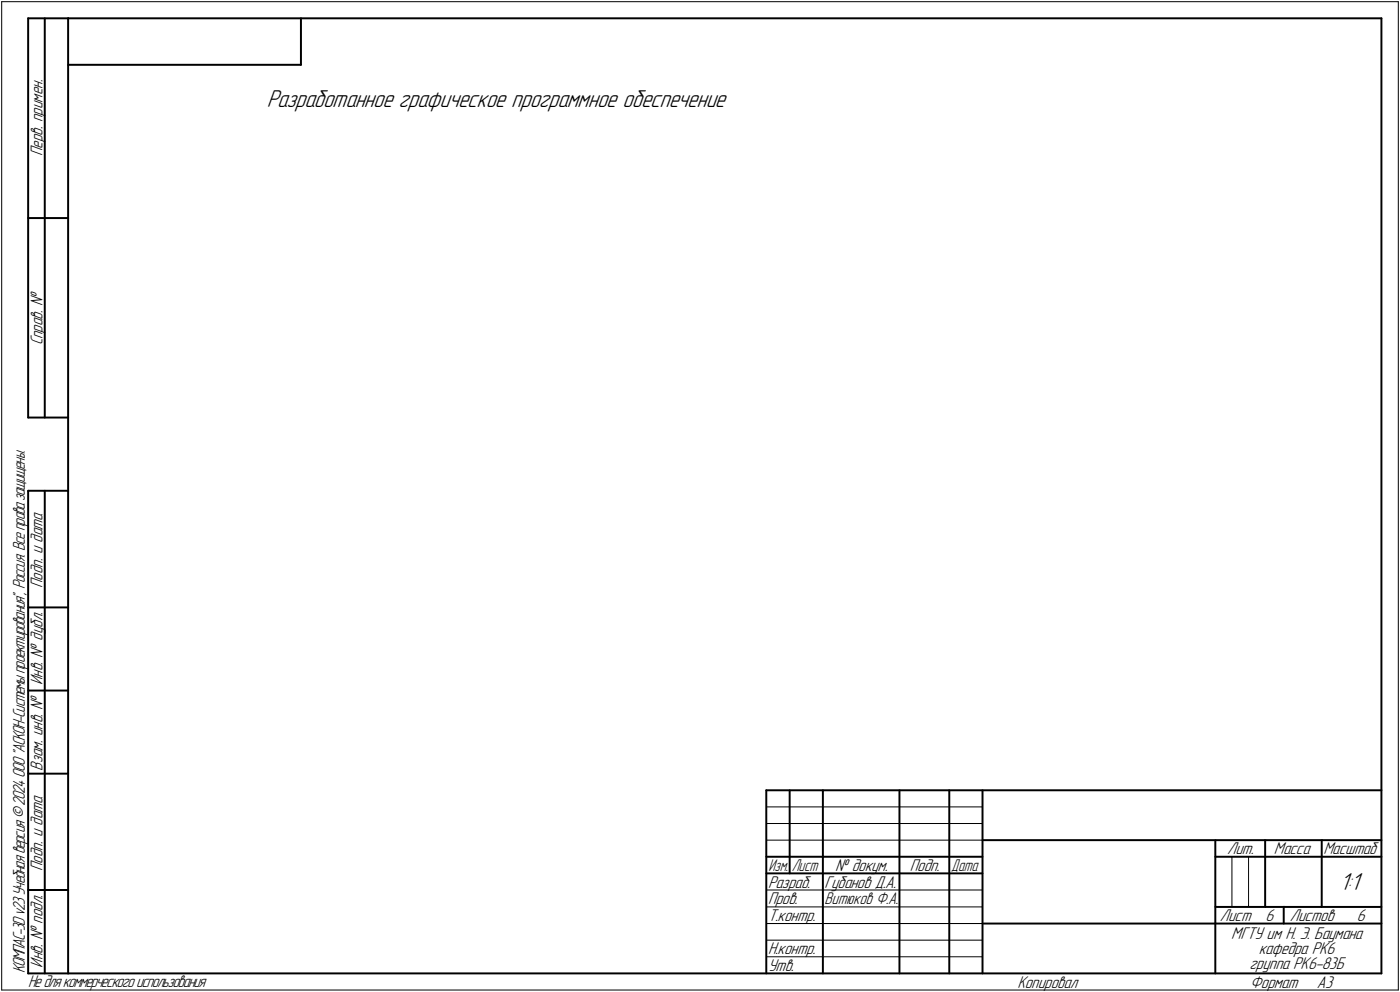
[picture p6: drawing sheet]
<svg xmlns="http://www.w3.org/2000/svg" width="421mm" height="298mm" viewBox="0 0 421 298" stroke-linecap="round" stroke-linejoin="round" font-family="sans-serif">
<defs><g id="words">
<g font-size="7.8">
<text x="80.2" y="32.2">Разработанное графическое программное обеспечение</text>
<text x="402.9" y="267.5">1:1</text>
</g>
<g font-size="5.4">
<text x="12.8" y="46.9" transform="rotate(-90 12.8 46.9)">Перв. примен.</text>
<text x="12.8" y="103.8" transform="rotate(-90 12.8 103.8)">Справ. №</text>
<text x="12.8" y="176.7" transform="rotate(-90 12.8 176.7)">Подп. и дата</text>
<text x="12.8" y="205.8" transform="rotate(-90 12.8 205.8)">Инв. № дубл.</text>
<text x="12.8" y="231.6" transform="rotate(-90 12.8 231.6)">Взам. инв. №</text>
<text x="369.1" y="256.8">Лит.</text>
<text x="383.1" y="256.8">Масса</text>
<text x="398" y="256.8">Масштаб</text>
<text x="12.8" y="261.7" transform="rotate(-90 12.8 261.7)">Подп. и дата</text>
<text x="251.2" y="261.8">№ докум.</text>
<text x="273.6" y="261.8">Подп.</text>
<text x="231" y="266.8">Разраб.</text>
<text x="248" y="266.8">Губанов Д.А.</text>
<text x="231" y="271.8">Пров.</text>
<text x="248" y="271.8">Витюков Ф.А.</text>
<text x="231" y="276.8">Т.контр.</text>
<text x="366.9" y="276.8">Лист</text>
<text x="380.6" y="276.8">6</text>
<text x="387.9" y="276.8">Листов</text>
<text x="408" y="276.8">6</text>
<text x="231" y="286.8">Н.контр.</text>
<text x="370.3" y="282.3">МГТУ им Н. Э. Баумана</text>
<text x="378.6" y="286.8">кафедра РК6</text>
<text x="7.5" y="292.5" transform="rotate(-90 7.5 292.5)">КОМПАС-3Dv23Учебнаяверсия©2024ООО&quot;АСКОН-Системыпроектирования&quot;, Россия. Всеправазащищены.</text>
<text x="12.8" y="290.8" transform="rotate(-90 12.8 290.8)">Инв. № подл.</text>
<text x="231" y="291.8">Утв.</text>
<text x="375.8" y="291.3">группа РК6-83Б</text>
<text x="8.5" y="296.7">Недлякоммерческогоиспользования</text>
<text x="306" y="296.8">Копировал</text>
<text x="376" y="296.8">Формат</text>
<text x="396" y="296.8">A3</text>
</g>
<g font-size="5.3">
<text x="231.1" y="261.8">Изм.</text>
<text x="238.1" y="261.8">Лист</text>
<text x="286.1" y="261.8">Дата</text>
</g>
</g></defs>
<path d="M80.2 26.6h139.4zM80.2 26.7h139.4zM80.2 26.8h139.4zM80.2 26.8h139.4zM80.2 26.9h139.4zM80.2 27h139.4zM80.2 27.1h139.4zM80.2 27.2h139.4zM80.2 27.3h139.4zM80.2 27.3h139.4zM80.2 27.4h139.4zM80.2 27.5h139.4zM80.2 27.6h139.4zM80.2 27.7h139.4zM80.2 27.8h139.4zM80.2 27.9h139.4zM80.2 27.9h139.4zM80.2 28h139.4zM80.2 28.1h139.4zM80.2 28.2h139.4zM80.2 28.3h139.4zM80.2 28.4h139.4zM80.2 28.4h139.4zM80.2 28.5h139.4zM80.2 28.6h139.4zM80.2 28.7h139.4zM80.2 28.8h139.4zM80.2 28.9h139.4zM80.2 29h139.4zM80.2 29h139.4zM80.2 29.1h139.4zM80.2 29.2h139.4zM80.2 29.3h139.4zM80.2 29.4h139.4zM80.2 29.5h139.4zM80.2 29.5h139.4zM80.2 29.6h139.4zM80.2 29.7h139.4zM80.2 29.8h139.4zM80.2 29.9h139.4zM80.2 30h139.4zM80.2 30.1h139.4zM80.2 30.1h139.4zM80.2 30.2h139.4zM80.2 30.3h139.4zM80.2 30.4h139.4zM80.2 30.5h139.4zM80.2 30.6h139.4zM80.2 30.6h139.4zM80.2 30.7h139.4zM80.2 30.8h139.4zM80.2 30.9h139.4zM80.2 31h139.4zM80.2 31.1h139.4zM80.2 31.2h139.4zM80.2 31.2h139.4zM80.2 31.3h139.4zM80.2 31.4h139.4zM80.2 31.5h139.4zM80.2 31.6h139.4zM80.2 31.7h139.4zM80.2 31.7h139.4zM80.2 31.8h139.4zM80.2 31.9h139.4zM80.2 32h139.4zM80.2 32.1h139.4zM80.2 32.2h139.4zM80.2 32.3h139.4zM80.2 32.3h139.4zM80.2 32.4h139.4zM80.2 32.5h139.4zM80.2 32.6h139.4zM80.2 32.7h139.4zM80.2 32.8h139.4zM80.2 32.9h139.4zM80.2 32.9h139.4zM80.2 33h139.4zM80.2 33.1h139.4zM80.2 33.2h139.4zM80.2 33.3h139.4zM80.2 33.4h139.4zM80.2 33.4h139.4zM80.2 33.5h139.4zM80.2 33.6h139.4z" fill="#fff" stroke="#fff" stroke-width=".3"/>
<g fill="none" stroke="#000" stroke-width=".3">
<path d="M.5 .5v297zM.5 .5h420zM420.5 .5v297zM230.5 247.5h65zM230.5 252.5h65zM230.5 242.5h65zM370.5 257.5v15zM375.5 257.5v15zM230.5 267.5h65zM230.5 272.5h65zM230.5 277.5h65zM.5 297.5h420z"/>
<path d="M230.5 282.5h65zM230.5 287.5h65z"/>
</g>
<g fill="none" stroke="#000" stroke-width=".59">
<path d="M8.5 5.5v120zM8.5 5.5h12zM13.5 5.5v120zM20.5 5.5v287zM20.5 5.5h395zM20.5 19.5h70zM90.5 5.5v14zM415.5 5.5v287zM8.5 65.5h12zM8.5 125.5h12zM8.5 147.5v145zM8.5 147.5h12z"/>
<path d="M13.5 147.5v145zM8.5 182.5h12zM8.5 207.5h12zM8.5 232.5h12zM230.5 237.5h185zM230.5 237.5v55zM237.5 237.5v25zM247.5 237.5v55zM270.5 237.5v55zM285.5 237.5v55zM295.5 237.5v55zM230.5 257.5h65z"/>
<path d="M295.5 252.5h120zM365.5 252.5v40zM365.5 257.5h15zM380.5 252.5v20zM380.5 257.5h35zM397.5 252.5v20zM8.5 267.5h12zM230.5 262.5h65zM295.5 277.5h70zM365.5 277.5h50zM365.5 272.5h50zM386.1 272.5v5z"/>
<path d="M8.5 292.5h12zM20.5 292.5h395z"/>
</g>
<use href="#words"/>
</svg>
